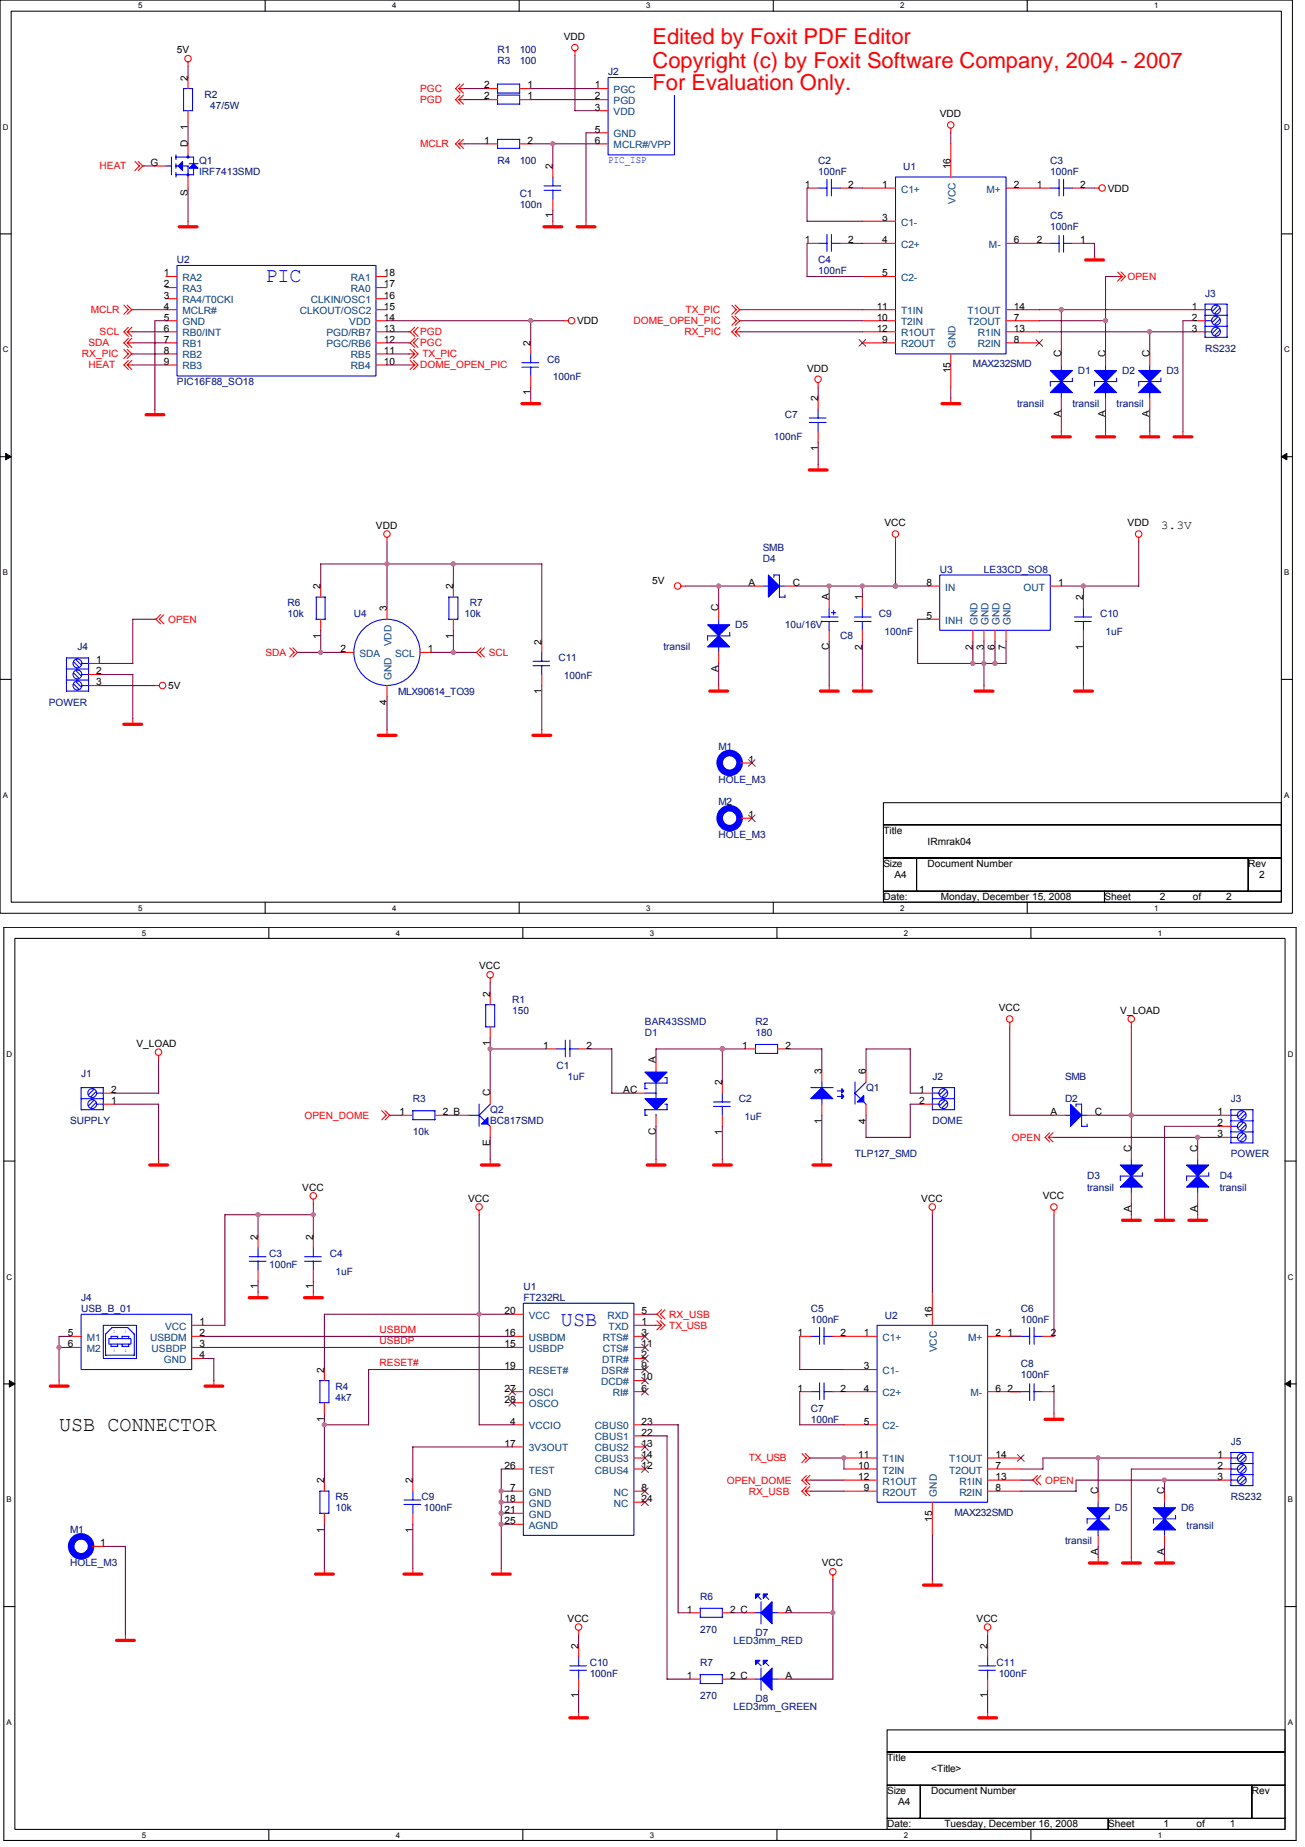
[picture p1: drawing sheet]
<svg xmlns="http://www.w3.org/2000/svg" width="210mm" height="297mm" viewBox="0 0 210 297" stroke-linecap="round" stroke-linejoin="round" font-family="sans-serif">
<defs><g id="words">
<g font-size="3.5" fill="#f00">
<text x="105" y="10.9">Copyright (c) by Foxit Software Company, 2004 - 2007</text>
<text x="105" y="7.1">Edited by Foxit PDF Editor</text>
<text x="105" y="14.5">For Evaluation Only.</text>
</g>
<g font-size="3.4" fill="#00f">
<text x="42.7" y="45.4">PIC</text>
<text x="90.2" y="213.2">USB</text>
</g>
<text font-size="3.4" x="9.5" y="230.1">USB CONNECTOR</text>
<text font-size="1.9" x="186.7" y="85.2">3.3V</text>
<g font-size="1.6">
<text x="28.5" y="8.6">5V</text>
<text x="90.7" y="6.4">VDD</text>
<text x="30.2" y="13" transform="rotate(-90 30.2 13)">2</text>
<text x="77.9" y="16">2</text>
<text x="77.9" y="14.2">2</text>
<text x="84.8" y="16">1</text>
<text x="84.8" y="14.2">1</text>
<text x="95.7" y="14.2">1</text>
<text x="95.7" y="16">2</text>
<text x="95.7" y="17.8">3</text>
<text x="30.2" y="23.7" transform="rotate(-90 30.2 23.7)">D</text>
<text x="30.2" y="20.9" transform="rotate(-90 30.2 20.9)">1</text>
<text x="77.9" y="23.1">1</text>
<text x="84.8" y="23.1">2</text>
<text x="95.7" y="21.3">5</text>
<text x="95.7" y="23.1">6</text>
<text x="151.2" y="18.9">VDD</text>
<text x="24.2" y="26.7">G</text>
<text x="88.9" y="27.2" transform="rotate(-90 88.9 27.2)">2</text>
<text x="152.9" y="27.2" transform="rotate(-90 152.9 27.2)">16</text>
<text x="30.2" y="31.6" transform="rotate(-90 30.2 31.6)">S</text>
<text x="88.9" y="35.1" transform="rotate(-90 88.9 35.1)">1</text>
<text x="129.5" y="30.2">1</text>
<text x="136.4" y="30.2">2</text>
<text x="141.9" y="30.2">1</text>
<text x="141.9" y="35.6">3</text>
<text x="163.1" y="30.2">2</text>
<text x="166.8" y="30.2">1</text>
<text x="173.7" y="30.2">2</text>
<text x="178.2" y="30.8">VDD</text>
<text x="129.5" y="39.1">1</text>
<text x="136.4" y="39.1">2</text>
<text x="141.9" y="39.1">4</text>
<text x="163.1" y="39.1">6</text>
<text x="166.8" y="39.1">2</text>
<text x="173.7" y="39.1">1</text>
<text x="26.3" y="44.4">1</text>
<text x="26.3" y="46.2">2</text>
<text x="61.7" y="46.2">17</text>
<text x="61.7" y="44.4">18</text>
<text x="141.9" y="44.4">5</text>
<text x="26.3" y="48">3</text>
<text x="26.3" y="49.8">4</text>
<text x="26.3" y="51.6">5</text>
<text x="26.3" y="53.3">6</text>
<text x="61.7" y="53.3">13</text>
<text x="61.7" y="51.6">14</text>
<text x="61.7" y="49.8">15</text>
<text x="61.7" y="48">16</text>
<text x="92.8" y="52.1">VDD</text>
<text x="141" y="49.8">11</text>
<text x="141" y="51.6">10</text>
<text x="141" y="53.3">12</text>
<text x="163.1" y="49.8">14</text>
<text x="163.1" y="51.6">7</text>
<text x="163.1" y="53.3">13</text>
<text x="191.7" y="49.8">1</text>
<text x="191.7" y="51.6">2</text>
<text x="191.7" y="53.3">3</text>
<text x="26.3" y="55.1">7</text>
<text x="26.3" y="56.9">8</text>
<text x="26.3" y="58.7">9</text>
<text x="61.7" y="58.7">10</text>
<text x="61.7" y="56.9">11</text>
<text x="61.7" y="55.1">12</text>
<text x="85.3" y="55.7" transform="rotate(-90 85.3 55.7)">2</text>
<text x="129.8" y="59.8">VDD</text>
<text x="141.9" y="55.1">9</text>
<text x="163.1" y="55.1">8</text>
<text x="170.7" y="57.4" transform="rotate(-90 170.7 57.4)">C</text>
<text x="177.8" y="57.4" transform="rotate(-90 177.8 57.4)">C</text>
<text x="184.9" y="57.4" transform="rotate(-90 184.9 57.4)">C</text>
<text x="85.3" y="63.6" transform="rotate(-90 85.3 63.6)">1</text>
<text x="131.6" y="64.6" transform="rotate(-90 131.6 64.6)">2</text>
<text x="152.9" y="60" transform="rotate(-90 152.9 60)">15</text>
<text x="170.7" y="67.1" transform="rotate(-90 170.7 67.1)">A</text>
<text x="177.8" y="67.1" transform="rotate(-90 177.8 67.1)">A</text>
<text x="184.9" y="67.1" transform="rotate(-90 184.9 67.1)">A</text>
<text x="131.6" y="72.5" transform="rotate(-90 131.6 72.5)">1</text>
<text x="60.5" y="85">VDD</text>
<text x="142.3" y="84.7">VCC</text>
<text x="181.4" y="84.7">VDD</text>
<text x="51.6" y="94.8" transform="rotate(-90 51.6 94.8)">2</text>
<text x="72.9" y="94.8" transform="rotate(-90 72.9 94.8)">2</text>
<text x="104.9" y="93.9">5V</text>
<text x="120.4" y="94.2">A</text>
<text x="127.5" y="94.2">C</text>
<text x="149" y="94.2">8</text>
<text x="170.2" y="94.2">1</text>
<text x="62.2" y="98.3" transform="rotate(-90 62.2 98.3)">3</text>
<text x="115.6" y="98.3" transform="rotate(-90 115.6 98.3)">C</text>
<text x="133.3" y="96.6" transform="rotate(-90 133.3 96.6)">A</text>
<text x="138.7" y="96.6" transform="rotate(-90 138.7 96.6)">1</text>
<text x="149" y="99.6">5</text>
<text x="174.2" y="96.6" transform="rotate(-90 174.2 96.6)">2</text>
<text x="15.5" y="106.7">1</text>
<text x="51.6" y="102.7" transform="rotate(-90 51.6 102.7)">1</text>
<text x="54.8" y="104.9">2</text>
<text x="68.8" y="104.9">1</text>
<text x="72.9" y="102.7" transform="rotate(-90 72.9 102.7)">1</text>
<text x="87.1" y="103.7" transform="rotate(-90 87.1 103.7)">2</text>
<text x="133.3" y="104.5" transform="rotate(-90 133.3 104.5)">C</text>
<text x="138.7" y="104.5" transform="rotate(-90 138.7 104.5)">2</text>
<text x="156.5" y="104.5" transform="rotate(-90 156.5 104.5)">2</text>
<text x="158.2" y="104.5" transform="rotate(-90 158.2 104.5)">3</text>
<text x="160" y="104.5" transform="rotate(-90 160 104.5)">6</text>
<text x="161.8" y="104.5" transform="rotate(-90 161.8 104.5)">7</text>
<text x="174.2" y="104.5" transform="rotate(-90 174.2 104.5)">1</text>
<text x="15.5" y="108.5">2</text>
<text x="15.5" y="110.2">3</text>
<text x="27.1" y="110.8">5V</text>
<text x="62.2" y="113.4" transform="rotate(-90 62.2 113.4)">4</text>
<text x="87.1" y="111.6" transform="rotate(-90 87.1 111.6)">1</text>
<text x="115.6" y="108" transform="rotate(-90 115.6 108)">A</text>
<text x="120.4" y="122.7">1</text>
<text x="120.4" y="131.6">1</text>
<text x="142.1" y="134.1">Title</text>
<text x="149.2" y="135.9">IRmrak04</text>
<text x="142.1" y="139.4">Size</text>
<text x="143.9" y="141.2">A4</text>
<text x="149.2" y="139.4">Document Number</text>
<text x="200.8" y="139.4">Rev</text>
<text x="202.5" y="141.2">2</text>
<text x="142.1" y="144.8">Date:</text>
<text x="151.3" y="144.8">Monday, December 15, 2008</text>
<text x="177.7" y="144.8">Sheet</text>
<text x="186.5" y="144.8">2</text>
<text x="191.9" y="144.8">of</text>
<text x="197.2" y="144.8">2</text>
<text x="77.1" y="155.9">VCC</text>
<text x="78.8" y="160.3" transform="rotate(-90 78.8 160.3)">2</text>
<text x="160.6" y="162.7">VCC</text>
<text x="180.2" y="163">V_LOAD</text>
<text x="22" y="168.4">V_LOAD</text>
<text x="78.8" y="168.2" transform="rotate(-90 78.8 168.2)">1</text>
<text x="87.4" y="168.7">1</text>
<text x="94.3" y="168.7">2</text>
<text x="105.5" y="171" transform="rotate(-90 105.5 171)">A</text>
<text x="119.4" y="168.7">1</text>
<text x="126.3" y="168.7">2</text>
<text x="132.2" y="172.8" transform="rotate(-90 132.2 172.8)">3</text>
<text x="139.3" y="172.8" transform="rotate(-90 139.3 172.8)">6</text>
<text x="17.9" y="177.6">1</text>
<text x="17.9" y="175.8">2</text>
<text x="64.3" y="179.3">1</text>
<text x="71.2" y="179.3">2 B</text>
<text x="78.8" y="176.3" transform="rotate(-90 78.8 176.3)">C</text>
<text x="100.2" y="175.8">AC</text>
<text x="116.2" y="174.6" transform="rotate(-90 116.2 174.6)">2</text>
<text x="147.8" y="175.8">1</text>
<text x="147.8" y="177.6">2</text>
<text x="169" y="179.3">A</text>
<text x="176.1" y="179.3">C</text>
<text x="195.8" y="179.3">1</text>
<text x="78.8" y="184.2" transform="rotate(-90 78.8 184.2)">E</text>
<text x="105.5" y="182.5" transform="rotate(-90 105.5 182.5)">C</text>
<text x="116.2" y="182.5" transform="rotate(-90 116.2 182.5)">1</text>
<text x="132.2" y="180.7" transform="rotate(-90 132.2 180.7)">1</text>
<text x="139.3" y="180.7" transform="rotate(-90 139.3 180.7)">4</text>
<text x="181.9" y="185.2" transform="rotate(-90 181.9 185.2)">C</text>
<text x="192.6" y="185.2" transform="rotate(-90 192.6 185.2)">C</text>
<text x="195.8" y="181.1">2</text>
<text x="195.8" y="182.9">3</text>
<text x="48.6" y="191.5">VCC</text>
<text x="75.3" y="193.2">VCC</text>
<text x="148.2" y="193.2">VCC</text>
<text x="167.7" y="192.9">VCC</text>
<text x="181.9" y="194.9" transform="rotate(-90 181.9 194.9)">A</text>
<text x="192.6" y="194.9" transform="rotate(-90 192.6 194.9)">A</text>
<text x="41.5" y="199.4" transform="rotate(-90 41.5 199.4)">2</text>
<text x="50.4" y="199.4" transform="rotate(-90 50.4 199.4)">2</text>
<text x="41.5" y="207.4" transform="rotate(-90 41.5 207.4)">1</text>
<text x="50.4" y="207.4" transform="rotate(-90 50.4 207.4)">1</text>
<text x="10.9" y="214.9">5</text>
<text x="32.1" y="213.1">1</text>
<text x="32.1" y="214.9">2</text>
<text x="81.2" y="211.3">20</text>
<text x="81.2" y="214.9">16</text>
<text x="103.2" y="211.3">5</text>
<text x="103.2" y="213.1">1</text>
<text x="103.2" y="214.9">3</text>
<text x="128.3" y="214.9">1</text>
<text x="135.2" y="214.9">2</text>
<text x="138.9" y="214.9">1</text>
<text x="149.9" y="211.9" transform="rotate(-90 149.9 211.9)">16</text>
<text x="160.1" y="214.9">2</text>
<text x="162.1" y="214.9">1</text>
<text x="169" y="214.9">2</text>
<text x="10.9" y="216.7">6</text>
<text x="32.1" y="216.7">3</text>
<text x="32.1" y="218.5">4</text>
<text x="52.2" y="220.8" transform="rotate(-90 52.2 220.8)">2</text>
<text x="81.2" y="216.7">15</text>
<text x="81.2" y="220.2">19</text>
<text x="103.2" y="218.5">2</text>
<text x="103.2" y="216.7">11</text>
<text x="103.2" y="220.2">9</text>
<text x="138.9" y="220.2">3</text>
<text x="81.2" y="223.8">27</text>
<text x="81.2" y="225.6">28</text>
<text x="103.2" y="223.8">6</text>
<text x="103.2" y="222">10</text>
<text x="128.3" y="223.8">1</text>
<text x="135.2" y="223.8">2</text>
<text x="138.9" y="223.8">4</text>
<text x="160.1" y="223.8">6</text>
<text x="162.1" y="223.8">2</text>
<text x="169" y="223.8">1</text>
<text x="52.2" y="228.7" transform="rotate(-90 52.2 228.7)">1</text>
<text x="81.2" y="232.7">17</text>
<text x="82" y="229.1">4</text>
<text x="103.2" y="232.7">13</text>
<text x="103.2" y="230.9">22</text>
<text x="103.2" y="229.1">23</text>
<text x="138.9" y="229.1">5</text>
<text x="52.2" y="238.6" transform="rotate(-90 52.2 238.6)">2</text>
<text x="66.4" y="238.6" transform="rotate(-90 66.4 238.6)">2</text>
<text x="81.2" y="236.2">26</text>
<text x="82" y="239.8">7</text>
<text x="103.2" y="234.5">14</text>
<text x="103.2" y="239.8">8</text>
<text x="103.2" y="236.2">12</text>
<text x="138" y="234.5">11</text>
<text x="138" y="236.2">10</text>
<text x="138" y="238">12</text>
<text x="138.9" y="239.8">9</text>
<text x="160.1" y="234.5">14</text>
<text x="160.1" y="236.2">7</text>
<text x="160.1" y="238">13</text>
<text x="160.1" y="239.8">8</text>
<text x="195.8" y="234.5">1</text>
<text x="195.8" y="236.2">2</text>
<text x="195.8" y="238">3</text>
<text x="81.2" y="245.1">25</text>
<text x="81.2" y="241.6">18</text>
<text x="81.2" y="243.3">21</text>
<text x="103.2" y="241.6">24</text>
<text x="149.9" y="244.7" transform="rotate(-90 149.9 244.7)">15</text>
<text x="176.6" y="240.3" transform="rotate(-90 176.6 240.3)">C</text>
<text x="187.3" y="240.3" transform="rotate(-90 187.3 240.3)">C</text>
<text x="16.1" y="248.7">1</text>
<text x="52.2" y="246.5" transform="rotate(-90 52.2 246.5)">1</text>
<text x="66.4" y="246.5" transform="rotate(-90 66.4 246.5)">1</text>
<text x="132.2" y="251.9">VCC</text>
<text x="176.6" y="250" transform="rotate(-90 176.6 250)">A</text>
<text x="187.3" y="250" transform="rotate(-90 187.3 250)">A</text>
<text x="91.3" y="260.8">VCC</text>
<text x="110.5" y="259.3">1</text>
<text x="117.4" y="259.3">2 C</text>
<text x="126.3" y="259.3">A</text>
<text x="157.1" y="260.8">VCC</text>
<text x="93" y="265.2" transform="rotate(-90 93 265.2)">2</text>
<text x="158.8" y="265.2" transform="rotate(-90 158.8 265.2)">2</text>
<text x="93" y="273.1" transform="rotate(-90 93 273.1)">1</text>
<text x="110.5" y="270">1</text>
<text x="117.4" y="270">2 C</text>
<text x="126.3" y="270">A</text>
<text x="158.8" y="273.1" transform="rotate(-90 158.8 273.1)">1</text>
<text x="142.7" y="283.2">Title</text>
<text x="149.8" y="285">&lt;Title&gt;</text>
<text x="142.7" y="288.5">Size</text>
<text x="142.7" y="293.9">Date:</text>
<text x="144.5" y="290.3">A4</text>
<text x="149.8" y="288.5">Document Number</text>
<text x="151.9" y="293.9">Tuesday, December 16, 2008</text>
<text x="178.2" y="293.9">Sheet</text>
<text x="187.1" y="293.9">1</text>
<text x="192.5" y="293.9">of</text>
<text x="197.8" y="293.9">1</text>
<text x="201.4" y="288.5">Rev</text>
</g>
<g font-size="1.6" fill="#000080">
<text x="80" y="10.4">R3</text>
<text x="80" y="8.6">R1</text>
<text x="83.6" y="10.4">100</text>
<text x="83.6" y="8.6">100</text>
<text x="32.9" y="15.7">R2</text>
<text x="33.8" y="17.5">47/5W</text>
<text x="97.8" y="12.1">J2</text>
<text x="32" y="26.4">Q1</text>
<text x="32" y="28.1">IRF7413SMD</text>
<text x="80" y="26.4">R4</text>
<text x="83.6" y="26.4">100</text>
<text x="131.6" y="26.4">C2</text>
<text x="131.6" y="28.1">100nF</text>
<text x="145.3" y="27.4">U1</text>
<text x="168.9" y="26.4">C3</text>
<text x="168.9" y="28.1">100nF</text>
<text x="83.6" y="31.7">C1</text>
<text x="83.6" y="33.5">100n</text>
<text x="168.9" y="35.2">C5</text>
<text x="168.9" y="37">100nF</text>
<text x="28.5" y="42.4">U2</text>
<text x="131.6" y="42.4">C4</text>
<text x="131.6" y="44.1">100nF</text>
<text x="193.8" y="47.7">J3</text>
<text x="88" y="58.4">C6</text>
<text x="156.5" y="59.1">MAX232SMD</text>
<text x="193.8" y="56.6">RS232</text>
<text x="28.5" y="61.9">PIC16F88_SO18</text>
<text x="88.9" y="61.2">100nF</text>
<text x="163.6" y="65.5">transil</text>
<text x="172.5" y="65.5">transil</text>
<text x="173.4" y="60.1">D1</text>
<text x="179.6" y="65.5">transil</text>
<text x="180.5" y="60.1">D2</text>
<text x="187.6" y="60.1">D3</text>
<text x="124.5" y="70.8">100nF</text>
<text x="126.3" y="67.2">C7</text>
<text x="122.7" y="88.6">SMB</text>
<text x="122.7" y="90.4">D4</text>
<text x="151.2" y="92.1">U3</text>
<text x="158.3" y="92.1">LE33CD_SO8</text>
<text x="46.2" y="97.5">R6</text>
<text x="46.2" y="99.3">10k</text>
<text x="56.9" y="99.3">U4</text>
<text x="74.7" y="99.3">10k</text>
<text x="75.6" y="97.5">R7</text>
<text x="118.3" y="101">D5</text>
<text x="126.3" y="101">10u/16V</text>
<text x="141.4" y="99.3">C9</text>
<text x="176.9" y="99.3">C10</text>
<text x="12.5" y="104.6">J4</text>
<text x="89.8" y="106.4">C11</text>
<text x="106.7" y="104.6">transil</text>
<text x="135.1" y="102.8">C8</text>
<text x="142.3" y="102.1">100nF</text>
<text x="177.8" y="102.1">1uF</text>
<text x="7.9" y="113.5">POWER</text>
<text x="64" y="111.7">MLX90614_TO39</text>
<text x="90.7" y="109.2">100nF</text>
<text x="115.6" y="120.6">M1</text>
<text x="115.6" y="125.9">HOLE_M3</text>
<text x="115.6" y="129.5">M2</text>
<text x="115.6" y="134.8">HOLE_M3</text>
<text x="82.4" y="161.2">R1</text>
<text x="82.4" y="163">150</text>
<text x="103.7" y="166.6">D1</text>
<text x="103.7" y="164.8">BAR43SSMD</text>
<text x="121.5" y="164.8">R2</text>
<text x="121.5" y="166.6">180</text>
<text x="13.1" y="173.2">J1</text>
<text x="89.5" y="171.9">C1</text>
<text x="91.3" y="173.7">1uF</text>
<text x="150" y="173.7">J2</text>
<text x="171.3" y="173.7">SMB</text>
<text x="66.4" y="177.2">R3</text>
<text x="78.8" y="179">Q2</text>
<text x="118.9" y="177.2">C2</text>
<text x="139.3" y="175.5">Q1</text>
<text x="171.3" y="177.2">D2</text>
<text x="198" y="177.2">J3</text>
<text x="11.3" y="180.8">SUPPLY</text>
<text x="66.4" y="182.6">10k</text>
<text x="78.8" y="180.8">BC817SMD</text>
<text x="119.7" y="180.1">1uF</text>
<text x="150" y="180.8">DOME</text>
<text x="137.5" y="186.1">TLP127_SMD</text>
<text x="174.9" y="189.7">D3</text>
<text x="174.9" y="191.5">transil</text>
<text x="196.2" y="189.7">D4</text>
<text x="196.2" y="191.5">transil</text>
<text x="198" y="186.1">POWER</text>
<text x="43.3" y="202.1">C3</text>
<text x="43.3" y="203.9">100nF</text>
<text x="53.1" y="202.1">C4</text>
<text x="13.1" y="209.2">J4</text>
<text x="54" y="205">1uF</text>
<text x="84.2" y="207.5">U1</text>
<text x="84.2" y="209.2">FT232RL</text>
<text x="13.1" y="211">USB_B_01</text>
<text x="130.4" y="211">C5</text>
<text x="130.4" y="212.8">100nF</text>
<text x="142.3" y="212.1">U2</text>
<text x="164.2" y="211">C6</text>
<text x="164.2" y="212.8">100nF</text>
<text x="164.2" y="219.9">C8</text>
<text x="164.2" y="221.7">100nF</text>
<text x="54" y="223.5">R4</text>
<text x="54" y="225.2">4k7</text>
<text x="130.4" y="227">C7</text>
<text x="130.4" y="228.8">100nF</text>
<text x="198" y="232.4">J5</text>
<text x="54" y="241.3">R5</text>
<text x="54" y="243">10k</text>
<text x="67.8" y="241.3">C9</text>
<text x="68.2" y="243">100nF</text>
<text x="153.5" y="243.7">MAX232SMD</text>
<text x="179.3" y="243">D5</text>
<text x="190" y="243">D6</text>
<text x="190.9" y="245.9">transil</text>
<text x="198" y="241.3">RS232</text>
<text x="11.3" y="246.6">M1</text>
<text x="11.3" y="251.9">HOLE_M3</text>
<text x="171.3" y="248.4">transil</text>
<text x="112.6" y="257.3">R6</text>
<text x="112.6" y="262.6">270</text>
<text x="121.5" y="263.1">D7</text>
<text x="94.8" y="267.9">C10</text>
<text x="94.8" y="269.7">100nF</text>
<text x="112.6" y="267.9">R7</text>
<text x="118" y="264.4">LED3mm_RED</text>
<text x="160.3" y="267.9">C11</text>
<text x="160.6" y="269.7">100nF</text>
<text x="112.6" y="273.3">270</text>
<text x="118" y="275">LED3mm_GREEN</text>
<text x="121.5" y="273.8">D8</text>
</g>
<g font-size="1.6" fill="#f00">
<text x="67.6" y="14.8">PGC</text>
<text x="67.6" y="16.6">PGD</text>
<text x="67.6" y="23.7">MCLR</text>
<text x="16" y="27.2">HEAT</text>
<text x="181.4" y="45">OPEN</text>
<text x="14.6" y="50.4">MCLR</text>
<text x="16" y="53.9">SCL</text>
<text x="67.6" y="53.9">PGD</text>
<text x="101.9" y="52.1">DOME_OPEN_PIC</text>
<text x="110.1" y="53.9">RX_PIC</text>
<text x="110.3" y="50.4">TX_PIC</text>
<text x="13.2" y="57.5">RX_PIC</text>
<text x="14.2" y="59.2">HEAT</text>
<text x="14.2" y="55.7">SDA</text>
<text x="67.6" y="55.7">PGC</text>
<text x="67.6" y="59.2">DOME_OPEN_PIC</text>
<text x="67.9" y="57.5">TX_PIC</text>
<text x="27.1" y="100.1">OPEN</text>
<text x="42.7" y="105.5">SDA</text>
<text x="78.6" y="105.5">SCL</text>
<text x="49" y="179.9">OPEN_DOME</text>
<text x="162.8" y="183.5">OPEN</text>
<text x="61.1" y="214.4">USBDM</text>
<text x="107.7" y="211.9">RX_USB</text>
<text x="107.7" y="213.7">TX_USB</text>
<text x="61.1" y="219.7">RESET#</text>
<text x="61.1" y="216.2">USBDP</text>
<text x="116.9" y="238.6">OPEN_DOME</text>
<text x="120.5" y="235">TX_USB</text>
<text x="168.1" y="238.6">OPEN</text>
<text x="120.5" y="240.4">RX_USB</text>
</g>
<g font-size="1.6" fill="#004080">
<text x="98.7" y="15">PGC</text>
<text x="98.7" y="16.7">PGD</text>
<text x="98.7" y="18.5">VDD</text>
<text x="98.7" y="22.1">GND</text>
<text x="98.7" y="23.9">MCLR#/VPP</text>
<text x="144.9" y="31">C1+</text>
<text x="153.7" y="32.8" transform="rotate(-90 153.7 32.8)">VCC</text>
<text x="158.7" y="31">M+</text>
<text x="144.9" y="36.3">C1-</text>
<text x="144.9" y="39.9">C2+</text>
<text x="159.1" y="39.9">M-</text>
<text x="29.4" y="45.2">RA2</text>
<text x="29.4" y="47">RA3</text>
<text x="56.5" y="47">RA0</text>
<text x="56.5" y="45.2">RA1</text>
<text x="144.9" y="45.2">C2-</text>
<text x="29.4" y="48.7">RA4/T0CKI</text>
<text x="29.4" y="50.5">MCLR#</text>
<text x="29.4" y="52.3">GND</text>
<text x="48.2" y="50.5">CLKOUT/OSC2</text>
<text x="50" y="48.7">CLKIN/OSC1</text>
<text x="56.2" y="52.3">VDD</text>
<text x="144.9" y="50.5">T1IN</text>
<text x="144.9" y="52.3">T2IN</text>
<text x="155.6" y="50.5">T1OUT</text>
<text x="155.6" y="52.3">T2OUT</text>
<text x="29.4" y="54.1">RB0/INT</text>
<text x="29.4" y="55.9">RB1</text>
<text x="29.4" y="57.6">RB2</text>
<text x="29.4" y="59.4">RB3</text>
<text x="52.5" y="55.9">PGC/RB6</text>
<text x="52.5" y="54.1">PGD/RB7</text>
<text x="56.5" y="59.4">RB4</text>
<text x="56.5" y="57.6">RB5</text>
<text x="144.9" y="54.1">R1OUT</text>
<text x="144.9" y="55.9">R2OUT</text>
<text x="153.7" y="56" transform="rotate(-90 153.7 56)">GND</text>
<text x="157.3" y="54.1">R1IN</text>
<text x="157.3" y="55.9">R2IN</text>
<text x="152" y="95">IN</text>
<text x="164.6" y="95">OUT</text>
<text x="152" y="100.3">INH</text>
<text x="157.2" y="100.5" transform="rotate(-90 157.2 100.5)">GND</text>
<text x="159" y="100.5" transform="rotate(-90 159 100.5)">GND</text>
<text x="160.8" y="100.5" transform="rotate(-90 160.8 100.5)">GND</text>
<text x="162.6" y="100.5" transform="rotate(-90 162.6 100.5)">GND</text>
<text x="57.8" y="105.6">SDA</text>
<text x="63" y="103.9" transform="rotate(-90 63 103.9)">VDD</text>
<text x="63.6" y="105.6">SCL</text>
<text x="63" y="109.4" transform="rotate(-90 63 109.4)">GND</text>
<text x="13.9" y="215.6">M1</text>
<text x="24.1" y="215.6">USBDM</text>
<text x="26.5" y="213.9">VCC</text>
<text x="85.1" y="212.1">VCC</text>
<text x="85.1" y="215.6">USBDM</text>
<text x="96.9" y="215.6">RTS#</text>
<text x="97.7" y="212.1">RXD</text>
<text x="97.9" y="213.9">TXD</text>
<text x="142" y="215.6">C1+</text>
<text x="155.7" y="215.6">M+</text>
<text x="13.9" y="217.4">M2</text>
<text x="24.4" y="217.4">USBDP</text>
<text x="26.4" y="219.2">GND</text>
<text x="85.1" y="217.4">USBDP</text>
<text x="85.1" y="221">RESET#</text>
<text x="96.8" y="221">DSR#</text>
<text x="96.9" y="219.2">DTR#</text>
<text x="96.9" y="217.4">CTS#</text>
<text x="142" y="221">C1-</text>
<text x="150.7" y="217.5" transform="rotate(-90 150.7 217.5)">VCC</text>
<text x="85.1" y="224.5">OSCI</text>
<text x="85.1" y="226.3">OSCO</text>
<text x="96.7" y="222.8">DCD#</text>
<text x="98.6" y="224.5">RI#</text>
<text x="142" y="224.5">C2+</text>
<text x="156.1" y="224.5">M-</text>
<text x="85.1" y="229.9">VCCIO</text>
<text x="85.1" y="233.4">3V3OUT</text>
<text x="95.7" y="233.4">CBUS2</text>
<text x="95.7" y="231.6">CBUS1</text>
<text x="95.7" y="229.9">CBUS0</text>
<text x="142" y="229.9">C2-</text>
<text x="85.1" y="237">TEST</text>
<text x="95.7" y="235.2">CBUS3</text>
<text x="95.7" y="237">CBUS4</text>
<text x="142" y="235.2">T1IN</text>
<text x="142" y="237">T2IN</text>
<text x="142" y="238.8">R1OUT</text>
<text x="152.7" y="235.2">T1OUT</text>
<text x="152.7" y="237">T2OUT</text>
<text x="154.3" y="238.8">R1IN</text>
<text x="85.1" y="245.9">AGND</text>
<text x="85.1" y="240.5">GND</text>
<text x="85.1" y="242.3">GND</text>
<text x="85.1" y="244.1">GND</text>
<text x="98.7" y="240.5">NC</text>
<text x="98.7" y="242.3">NC</text>
<text x="142" y="240.5">R2OUT</text>
<text x="150.7" y="240.7" transform="rotate(-90 150.7 240.7)">GND</text>
<text x="154.3" y="240.5">R2IN</text>
</g>
<text font-size="1.6" fill="#00f" x="97.8" y="26.2">PIC_ISP</text>
<g font-size="1.3">
<text x="22.2" y="1.4">5</text>
<text x="63.1" y="1.4">4</text>
<text x="103.9" y="1.4">3</text>
<text x="144.8" y="1.4">2</text>
<text x="185.7" y="1.4">1</text>
<text x=".5" y="20.8">D</text>
<text x="206.5" y="20.8">D</text>
<text x=".5" y="56.7">C</text>
<text x="206.5" y="56.7">C</text>
<text x=".5" y="92.5">B</text>
<text x="206.5" y="92.5">B</text>
<text x=".5" y="128.3">A</text>
<text x="206.5" y="128.3">A</text>
<text x="22.2" y="146.4">5</text>
<text x="63.1" y="146.4">4</text>
<text x="103.9" y="146.4">3</text>
<text x="144.8" y="146.4">2</text>
<text x="185.7" y="146.4">1</text>
<text x="22.8" y="150.5">5</text>
<text x="63.7" y="150.5">4</text>
<text x="104.5" y="150.5">3</text>
<text x="145.4" y="150.5">2</text>
<text x="186.2" y="150.5">1</text>
<text x="1.1" y="170">D</text>
<text x="207.1" y="170">D</text>
<text x="1.1" y="205.8">C</text>
<text x="207.1" y="205.8">C</text>
<text x="1.1" y="241.6">B</text>
<text x="207.1" y="241.6">B</text>
<text x="1.1" y="277.4">A</text>
<text x="207.1" y="277.4">A</text>
<text x="22.8" y="295.5">5</text>
<text x="63.7" y="295.5">4</text>
<text x="104.5" y="295.5">3</text>
<text x="145.4" y="295.5">2</text>
<text x="186.2" y="295.5">1</text>
</g>
<g font-size=".7" fill="#00f">
<text x="18.2" y="214.5">2</text>
<text x="20" y="214.5">1</text>
<text x="18.2" y="217.5">3</text>
<text x="20" y="217.5">4</text>
</g>
</g></defs>
<path d="M0 0h207.9v146.9h-207.9zM1.8 1.8h204.3v143.3h-204.3z" fill="none" stroke="#000" stroke-width=".16"/>
<g fill="#fff">
<path d="M22.2 .2h.7v1.4h-.7z"/>
<path d="M22.2 145.3h.7v1.4h-.7z"/>
</g>
<path d="M42.7 0v1.8M42.7 145.1v1.8" fill="none" stroke="#000" stroke-width=".17"/>
<g fill="#fff">
<path d="M63.1 .2h.7v1.4h-.7z"/>
<path d="M63.1 145.3h.7v1.4h-.7z"/>
</g>
<path d="M83.5 0v1.8M83.5 145.1v1.8" fill="none" stroke="#000" stroke-width=".17"/>
<g fill="#fff">
<path d="M103.9 .2h.7v1.4h-.7z"/>
<path d="M103.9 145.3h.7v1.4h-.7z"/>
</g>
<path d="M124.4 0v1.8M124.4 145.1v1.8" fill="none" stroke="#000" stroke-width=".17"/>
<g fill="#fff">
<path d="M144.8 .2h.7v1.4h-.7z"/>
<path d="M144.8 145.3h.7v1.4h-.7z"/>
</g>
<path d="M165.2 0v1.8M165.2 145.1v1.8" fill="none" stroke="#000" stroke-width=".17"/>
<g fill="#fff">
<path d="M185.7 .2h.7v1.4h-.7z"/>
<path d="M185.7 145.3h.7v1.4h-.7z"/>
<path d="M.5 19.7h.9v1.4h-.9z"/>
<path d="M206.5 19.7h1v1.4h-1z"/>
<path d="M.5 55.5h.9v1.4h-.9z"/>
<path d="M206.5 55.5h1v1.4h-1z"/>
</g>
<path d="M0 37.6h1.8M206.1 37.6h1.8" fill="none" stroke="#000" stroke-width=".17"/>
<g fill="#fff">
<path d="M.5 91.4h.8v1.4h-.8z"/>
<path d="M206.5 91.4h.9v1.4h-.9z"/>
</g>
<path d="M0 73.4h1.8M206.1 73.4h1.8" fill="none" stroke="#000" stroke-width=".17"/>
<path d="M.9 72.9l.9 .5-.9 .6zM206.1 73.4l.9-.5v1.1z" fill="#000" stroke="#000" stroke-width=".16"/>
<g fill="#fff">
<path d="M.4 127.2h.9v1.4h-.9z"/>
<path d="M206.5 127.2h.9v1.4h-.9z"/>
</g>
<path d="M0 109.3h1.8M206.1 109.3h1.8M142.1 129.1h64v3.6h-64zM142.1 132.7h64v5.3h-64zM142.1 138h5.3v5.3h-5.3zM147.4 138h53.4v5.3h-53.4zM200.8 138h5.3v5.3h-5.3zM.6 149.1h207.9v146.9h-207.9zM2.4 150.9h204.3v143.3h-204.3zM142.1 143.3h35.6v1.8h-35.6zM177.7 143.3h28.4v1.8h-28.4z" fill="none" stroke="#000" stroke-width=".17"/>
<g fill="none" stroke="#f00" stroke-width=".17">
<path d="M30.2 9.9v.8M30.2 12.5v1.7M30.2 17.8v1.8M73.3 14.2l.7 .8M73.3 16l.7 .8M73.8 14.2l.7 .8M73.8 14.2h.9M73.8 16l.7 .8M73.8 16h.9M74 13.5l-.7 .8M74 15.3l-.7 .7M74.5 13.5l-.7 .7"/>
<path d="M74.5 15.3l-.7 .7M78.3 14.2h1.7M78.3 16h1.7M83.6 14.2h1.8M83.6 16h1.8M92.5 8.2v.7M96 14.2h1.8M96 16h1.8M96 17.8h1.8M21.7 26l.7 .7M22.2 26l.8 .7M22.4 26.7l-.7 .7"/>
<path d="M23 26.7l-.8 .7M23 26.7h.2M24.9 26.7h1.8M30.2 23.1v1.8M30.2 28.5v1.7M30.2 35.6v.9M73.3 23.1l.7 .8M73.8 23.1l.7 .8M73.8 23.1h.9M74 22.4l-.7 .8M74.5 22.4l-.7 .7M78.3 23.1h1.7"/>
<path d="M83.6 23.1h1.8M88.9 26.7v1.8M88.9 32v1.8M88.9 35.6v.9M94.3 35.6v.9M96 23.1h1.8M96 21.4h1.8M129.8 30.2h1.8M129.8 39.1h1.8M135.1 30.2h1.8M135.1 39.1h1.8M138.7 30.2h5.3"/>
<path d="M138.7 35.6h5.3M138.7 39.1h5.3M152.9 20.6v.8M152.9 23.1v5.4M161.8 30.2h7.1M161.8 39.1h7.1M172.5 30.2h1.8M172.5 39.1h1.8M176 30.2h.8M19.9 49.1l.7 .7-.7 .7M19.9 56.2l.8 .7M19.9 58.7l.8 .7"/>
<path d="M19.9 55.1l.8 .8M19.9 53.4l.8 .7M20.4 49.1l.8 .7M20.4 56.2l.8 .7M20.5 55.1h.9M20.5 53.4h.9M20.5 58.7l.7 .7M20.5 58.7h.9M20.5 55.1l.7 .8M20.5 53.4l.7 .7M20.6 56.9l-.7 .8M20.6 58l-.7 .7"/>
<path d="M20.6 54.4l-.7 .8M20.6 52.6l-.7 .8M21.2 49.8h.2M21.2 49.8l-.8 .7M21.2 56.9l-.8 .8M21.2 56.9h.2M21.2 58l-.7 .7M21.2 54.4l-.7 .7M21.2 52.6l-.7 .8M26.7 55.1h1.8M26.7 49.8h1.8M26.7 53.4h1.8"/>
<path d="M26.7 56.9h1.8M26.7 58.7h1.8M26.7 44.5h1.8M26.7 51.6h1.8M26.7 46.2h1.8M26.7 48h1.8M60.5 55.1h1.8M60.5 49.8h1.8M60.5 53.4h1.8M60.5 56.9h1.8M60.5 58.7h1.8M60.5 44.5h1.8"/>
<path d="M60.5 51.6h1.8M60.5 46.2h1.8M60.5 48h1.8M65.8 55.1h.2M65.8 53.4h.2M65.8 56.9h.9M65.8 58.7h.9M66 56.2l.7 .7M66 55.1l.7 .8M66 53.4l.7 .7M66 58l.7 .7M66.5 56.2l.7 .7-.7 .7"/>
<path d="M66.5 58l.7 .7-.7 .7M66.7 56.9l-.7 .8M66.7 58.7l-.7 .7M66.7 54.4l-.7 .7M66.7 52.6l-.7 .8M67.2 54.4l-.7 .7 .7 .8M67.2 52.6l-.7 .8 .7 .7M85.4 55.1v1.8M90.7 51.6h.7M117.7 49.1l.7 .7M117.7 53.4l.7 .7M117.7 50.9l.7 .7"/>
<path d="M118.2 49.1l.8 .7M118.2 50.8l.8 .8M118.3 53.4l.7 .7M118.3 53.4h.9M118.4 49.8l-.7 .7M118.4 52.6l-.7 .8M118.4 51.6l-.7 .7M119 49.8h.2M119 49.8l-.8 .7M119 51.6l-.8 .7M119 51.6h.2M119 52.6l-.7 .8"/>
<path d="M138.7 55.1h5.3M138.7 49.8h5.3M138.7 53.4h5.3M138.7 44.5h5.3M138.7 51.6h5.3M152.9 56.9v5.4M161.8 55.1h5.4M161.8 49.8h5.4M161.8 53.4h5.4M161.8 51.6h5.4M170.7 56.9v1.8M176 40.9v.9"/>
<path d="M177.8 56.9v1.8M179.8 43.8l.7 .7h-.9M180.3 43.7l.7 .8-.7 .7M180.5 44.5l-.8 .7M184.9 56.9v1.8M192 49.8h1.8M192 53.4h1.8M192 51.6h1.8M24.9 65.8v.9M85.4 60.5v1.8M85.4 64v.9M131.6 61.5v.8"/>
<path d="M131.6 64v1.8M131.6 69.4v1.7M131.6 74.7v.9M152.9 64v.9M170.7 64v1.8M170.7 69.4v.9M177.8 64v1.8M177.8 69.4v.9M184.9 64v1.8M184.9 69.4v.9M190.3 69.4v.9M24.9 99.6h.2"/>
<path d="M25.1 99.6l.7 .7M25.8 98.8l-.7 .8M26.3 98.9l-.7 .7 .8 .7M51.6 94.3v1.7M51.6 99.6v1.8M62.3 86.4v.7M62.3 97.8v1.8M72.9 94.3v1.7M72.9 99.6v1.8M109.5 94.3h.8M115.6 97.8v1.8M120.9 94.3h1.8"/>
<path d="M126.3 94.3h1.7M133.4 96v1.8M138.7 96v1.8M144 86.4v.7M149.4 99.6h1.8M149.4 94.3h1.8M168.9 94.3h1.8M174.3 96v1.8M183.2 86.4v.7M14.2 110.3h1.8M14.2 106.7h1.8M14.2 108.5h1.8"/>
<path d="M21.4 115.6v.9M24.9 110.3h.8M46.6 104.2l.7 .7M47.1 104.2l.8 .7M47.3 104.9l-.7 .8M47.9 104.9l-.8 .8M47.9 104.9h.1M55.1 104.9h1.8M62.3 110.3v1.7M62.3 117.4v.9M67.6 104.9h1.8M76.5 104.9h.1"/>
<path d="M76.6 104.9l.8 .8M77.2 104.9l.7 .7M77.4 104.2l-.8 .7M77.9 104.2l-.7 .7M87.1 103.1v1.8M87.1 108.5v1.8M87.1 117.4v.9M115.6 104.9v1.8M115.6 110.3v.9M133.4 101.4v1.7M133.4 110.3v.9M138.7 101.4v1.7"/>
<path d="M138.7 110.3v.9M156.5 101.4v1.7M158.3 101.4v1.7M158.3 110.3v.9M160 101.4v1.7M161.8 101.4v1.7M174.3 101.4v1.7M174.3 110.3v.9M119.1 131.6h1.8M119.1 122.7h1.8"/>
<circle cx="30.2" cy="9.4" r=".52"/>
<circle cx="92.5" cy="7.7" r=".52"/>
<circle cx="152.9" cy="20.1" r=".52"/>
<circle cx="177.3" cy="30.2" r=".52"/>
<circle cx="91.9" cy="51.6" r=".52"/>
<circle cx="131.6" cy="61" r=".52"/>
<circle cx="62.2" cy="85.9" r=".52"/>
<circle cx="109" cy="94.2" r=".52"/>
<circle cx="144" cy="85.9" r=".52"/>
<circle cx="183.1" cy="85.9" r=".52"/>
<circle cx="26.1" cy="110.2" r=".52"/>
</g>
<g fill="none" stroke="#f00" stroke-width=".53">
<path d="M28.8 36.5h2.9M87.5 36.5h2.9M92.8 36.5h2.9M174.6 41.8h2.9M23.5 66.7h2.9M83.9 64.9h2.9M130.2 75.6h2.8M151.5 64.9h2.9M169.3 70.3h2.8M176.4 70.3h2.9M183.5 70.3h2.9M188.8 70.3h2.9"/>
<path d="M19.9 116.5h2.9M60.8 118.3h2.9M85.7 118.3h2.9M114.2 111.1h2.8M132 111.1h2.8M137.3 111.1h2.8M156.8 111.1h2.9M172.8 111.1h2.9"/>
</g>
<g fill="none" stroke="#00f" stroke-width=".17">
<path d="M29.5 14.2h1.5v3.6h-1.5zM80 15v-1.5h3.6v1.5M80 16.8v-1.5h3.6v1.5M80 16.7h3.6M80 15h3.6M97.8 12.5h10.7v12.4h-10.7zM26.7 26.7h.9M27.6 25.3v2.8M28.3 25.3h2.8M28.3 26.7h.3M28.3 28.1h2.9M28.3 24.9v.8"/>
<path d="M28.3 26.3v.8M28.3 27.7v.8M29.3 26.7h.9v1.8M30.2 24.9v.4M30.4 26.3h1.5M31.1 25.3v2.8M80 22.4h3.6v1.5h-3.6zM87.5 30.6h2.7M87.5 29.9h2.7M88.9 28.4v1.5M88.9 30.6v1.4M131.6 30.2h1.4"/>
<path d="M131.6 39.1h1.4M133 28.8v2.7M133 37.7v2.7M133.7 30.2h1.5M133.7 28.8v2.7M133.7 37.7v2.7M133.7 39.1h1.5M144 28.5h17.8v28.4h-17.8zM168.9 39.1h1.4M168.9 30.2h1.5M170.3 28.8v2.7M170.3 37.9v2.7"/>
<path d="M171 39.1h1.5M171.1 30.2h1.4M171.1 28.8v2.7M171.1 37.9v2.7M28.5 42.7h32v17.8h-32zM83.9 59.1h2.7M83.9 58.3h2.7M85.4 56.9v1.4M85.4 59v1.5M170.7 58.7v2.7M177.8 58.7v2.7M184.9 58.7v2.7"/>
<path d="M193.8 49.8h1.1M193.8 51.6h1.1M193.8 53.4h1.1M193.8 48.9h3.6v5.4h-3.6zM193.8 52.5h3.6M193.8 50.7h3.6M195.8 49.3l-.7 .7M195.8 51l-.7 .8M195.8 52.8l-.7 .7M196.2 49.6l-.8 .7M196.2 51.4l-.8 .7M196.2 53.2l-.8 .7"/>
<path d="M130.2 67.9h2.7M130.2 67.2h2.7M131.6 65.8v1.4M131.6 67.9v1.5M170.7 63.1v.9M172.5 60.8v.6h-3.6v.7M177.8 63.1v.9M179.6 60.8v.6M179.6 61.4h-3.6v.7M184.9 63.1v.9M186.7 60.8v.6M186.7 61.4h-3.5v.7"/>
<path d="M50.8 96h1.5v3.6h-1.5M50.9 96v3.6M72.2 96h1.4v3.6h-1.4M72.2 96v3.6M115.6 99.6v2.7M122.7 94.3h.9M124.5 92.5h.9v3.6M124.5 92.5v.3M125.4 96h.9M125.4 94.3h.9M126.3 95.7v.4M132.1 99.2h2.7"/>
<path d="M132.1 99.9h2.7M133.4 97.8v1.5M133.4 99.9v1.5M133.7 98.5h.7M134.1 98.2v.7M137.4 99.2h2.7M137.4 99.9h2.7M138.7 97.8v1.5M138.7 99.9v1.5M151.2 92.5h17.7v8.9h-17.7zM172.8 99.2h2.7M172.8 99.9h2.7"/>
<path d="M174.3 97.8v1.4M174.3 99.9v1.5M10.7 109.4h3.5M10.7 107.6h3.5M10.7 105.8h3.5v5.3h-3.5zM11.9 106.5l.7 .7M11.9 108.3l.7 .7M11.9 110.1l.7 .7M12.3 106.2l.7 .7M12.3 107.9l.7 .7M12.3 109.7l.7 .7M13.2 106.7h1.1"/>
<path d="M13.2 108.5h1.1M13.2 110.3h1.1M85.7 107.1h2.7M85.7 106.3h2.7M87.1 104.9v1.4M87.1 107v1.5M115.6 104v.9M117.4 101.7v.6h-3.6v.7M119 131.6h.1M119 122.7h.1"/>
<circle cx="195.6" cy="53.3" r=".71"/>
<circle cx="195.6" cy="51.6" r=".71"/>
<circle cx="195.6" cy="49.8" r=".71"/>
<circle cx="12.5" cy="106.7" r=".71"/>
<circle cx="12.5" cy="110.2" r=".71"/>
<circle cx="12.5" cy="108.5" r=".71"/>
<circle cx="62.2" cy="104.9" r="5.3"/>
</g>
<path d="M138.2 54.6l1.1 1.1M139.2 54.6l-1 1.1M166.6 54.6l1.1 1.1M167.7 54.6l-1.1 1.1M120.4 131.1l1.1 1M120.4 122.2l1.1 1.1M121.5 131.1l-1.1 1M121.5 122.2l-1.1 1.1" fill="none" stroke="#804000" stroke-width=".16"/>
<g fill="#00f" stroke="#00f" stroke-width=".17">
<path d="M183.2 63.1l1.7-1.7 1.8 1.7z" fill-rule="evenodd"/>
<path d="M183.2 59.6h3.5l-1.8 1.8z" fill-rule="evenodd"/>
<path d="M168.9 63.1l1.8-1.7 1.8 1.7z" fill-rule="evenodd"/>
<path d="M168.9 59.6h3.6l-1.8 1.8z" fill-rule="evenodd"/>
<path d="M28.6 26.7l.8-.7v1.4z" fill-rule="evenodd"/>
<path d="M30.4 27.1l.7-.8 .8 .8z" fill-rule="evenodd"/>
<path d="M30.1 25.1h.2v.3h-.2z" fill-rule="evenodd"/>
<path d="M30.1 28h.2v.2h-.2z" fill-rule="evenodd"/>
<path d="M176 63.1l1.8-1.7 1.8 1.7z" fill-rule="evenodd"/>
<path d="M176 59.6h3.6l-1.8 1.8z" fill-rule="evenodd"/>
<path d="M115.6 102.3l1.8 1.7h-3.6z" fill-rule="evenodd"/>
<path d="M113.8 100.5h3.6l-1.8 1.8z" fill-rule="evenodd"/>
<path d="M123.6 92.5l1.8 1.8-1.8 1.7z" fill-rule="evenodd"/>
</g>
<g fill="none" stroke="#00f" stroke-width="1.1">
<circle cx="117.4" cy="131.6" r="1.6"/>
<circle cx="117.4" cy="122.7" r="1.6"/>
</g>
<g fill="none" stroke="#800040" stroke-width=".17">
<path d="M30.2 10.7v1.8M30.2 19.6v3.6M74.7 16h3.6M74.7 14.2h3.6M85.4 16h10.7M85.4 14.2h10.7M92.5 8.9v8.9h3.6M23.1 26.7h1.8M30.2 30.2v5.4M74.7 23.1h3.6M85.4 23.1h10.7M88.9 23.1v3.6"/>
<path d="M88.9 33.8v1.8M96.1 21.4h-1.8v14.2M129.8 30.2v5.4h8.9M129.8 39.1v5.4h8.9M136.9 39.1h1.8M136.9 30.2h1.8M152.9 21.4v1.8M174.3 39.1h1.8l-.1 1.8M174.3 30.2h1.8M21.3 58.7h5.4M21.4 49.8h5.3M21.4 53.4h5.3"/>
<path d="M21.4 55.1h5.3M21.4 56.9h5.3M26.7 51.6h-1.8v14.2M62.3 51.6h28.4M62.3 53.4h3.5M62.3 55.1h3.5M62.3 56.9h3.5M62.3 58.7h3.5M85.4 51.6v3.6M119.1 53.4h19.6M119.1 49.8h19.6M119.1 51.6h19.6"/>
<path d="M167.2 49.8h24.9M167.2 51.6h10.6M167.2 53.4h24.9M170.7 49.8v7.1M177.8 44.5h1.8M177.8 44.4v12.5M184.9 53.4v3.5M192.1 51.6h-1.8v17.8M85.4 62.3v1.8M131.6 62.3v1.8M131.6 71.1v3.6M152.9 62.3v1.8"/>
<path d="M170.7 65.8v3.6M177.8 65.8v3.6M184.9 65.8v3.6M21.4 99.6h3.5M21.4 99.6v7.1M62.3 87.1v10.7M72.9 90.7v3.6M87.1 90.7v12.5M87.2 90.7h-35.6v3.6M110.3 94.3h10.6M115.6 94.3v3.5M128 94.3h21.4"/>
<path d="M133.4 94.3v1.8M138.7 94.3v1.8M144 87.1v7.2M149.4 99.6h-1.8v7.1h14.2M170.7 94.3h12.5M174.3 94.3v1.8M183.2 87.1v7.2M16 110.3h8.9M16 106.7h5.4M16 108.5h5.4M21.4 108.5v7.1M48 104.9h7.2"/>
<path d="M51.6 101.4v3.5M62.3 112v5.4M69.4 104.9h7.1M72.9 101.4v3.5M87.1 110.3v7.1M115.6 106.7v3.6M133.4 103.1v7.2M138.7 103.1v7.2M156.5 103.1v3.6M158.3 103.1v7.2M160 103.1v3.6M161.8 103.1v3.6"/>
<path d="M174.3 103.1v7.2"/>
</g>
<g fill="#f0f" stroke="#f0f" stroke-width=".17">
<circle cx="133.4" cy="94.2" r=".35"/>
<circle cx="138.7" cy="94.2" r=".35"/>
<circle cx="85.4" cy="51.6" r=".35"/>
<circle cx="88.9" cy="23.1" r=".35"/>
<circle cx="144" cy="94.2" r=".35"/>
<circle cx="174.3" cy="94.2" r=".35"/>
<circle cx="62.2" cy="90.7" r=".35"/>
<circle cx="72.9" cy="104.9" r=".35"/>
<circle cx="51.6" cy="104.9" r=".35"/>
<circle cx="72.9" cy="90.7" r=".35"/>
<circle cx="170.7" cy="49.8" r=".35"/>
<circle cx="184.9" cy="53.3" r=".35"/>
<circle cx="156.5" cy="106.7" r=".35"/>
<circle cx="115.6" cy="94.2" r=".35"/>
<circle cx="158.3" cy="106.7" r=".35"/>
<circle cx="160" cy="106.7" r=".35"/>
<circle cx="177.8" cy="51.6" r=".35"/>
</g>
<g fill="#fff">
<path d="M22.8 149.3h.7v1.4h-.7z"/>
<path d="M22.8 294.4h.7v1.4h-.7z"/>
</g>
<path d="M43.2 149.1v1.8M43.2 294.2v1.8" fill="none" stroke="#000" stroke-width=".17"/>
<g fill="#fff">
<path d="M63.7 149.3h.7v1.4h-.7z"/>
<path d="M63.7 294.4h.7v1.4h-.7z"/>
</g>
<path d="M84.1 149.1v1.8M84.1 294.2v1.8" fill="none" stroke="#000" stroke-width=".17"/>
<g fill="#fff">
<path d="M104.5 149.3h.7v1.4h-.7z"/>
<path d="M104.5 294.4h.7v1.4h-.7z"/>
</g>
<path d="M125 149.1v1.8M125 294.2v1.8" fill="none" stroke="#000" stroke-width=".17"/>
<g fill="#fff">
<path d="M145.4 149.3h.7v1.4h-.7z"/>
<path d="M145.4 294.4h.7v1.4h-.7z"/>
</g>
<path d="M165.8 149.1v1.8M165.8 294.2v1.8" fill="none" stroke="#000" stroke-width=".17"/>
<g fill="#fff">
<path d="M186.2 149.3h.7v1.4h-.7z"/>
<path d="M186.2 294.4h.7v1.4h-.7z"/>
<path d="M1.1 168.8h.9v1.4h-.9z"/>
<path d="M207.1 168.8h.9v1.4h-.9z"/>
<path d="M1.1 204.6h.9v1.5h-.9z"/>
<path d="M207.1 204.6h.9v1.5h-.9z"/>
</g>
<path d="M.6 186.7h1.8M206.7 186.7h1.8" fill="none" stroke="#000" stroke-width=".17"/>
<g fill="#fff">
<path d="M1.1 240.5h.8v1.4h-.8z"/>
<path d="M207.1 240.5h.9v1.4h-.9z"/>
</g>
<path d="M.6 222.6h1.8M206.7 222.6h1.8" fill="none" stroke="#000" stroke-width=".17"/>
<path d="M1.5 222l.9 .6-.9 .5zM206.7 222.6l.9-.6v1.1z" fill="#000" stroke="#000" stroke-width=".16"/>
<g fill="#fff">
<path d="M1 276.3h.9v1.4h-.9z"/>
<path d="M207.1 276.3h.9v1.4h-.9z"/>
</g>
<path d="M.6 258.4h1.8M206.7 258.4h1.8M142.7 278.2h64v3.6h-64zM142.7 281.8h64v5.3h-64zM142.7 287.1h5.3v5.3h-5.3zM142.7 292.4h35.5v1.8h-35.5zM148 287.1h53.4v5.3h-53.4zM178.2 292.4h28.5v1.8h-28.5zM201.4 287.1h5.3v5.3h-5.3z" fill="none" stroke="#000" stroke-width=".17"/>
<g fill="none" stroke="#f00" stroke-width=".17">
<path d="M78.8 157.3v.7M78.8 159.8v1.8M16.6 177.6h1.8M16.6 175.8h1.8M25.5 169.7v.8M61.4 178.6l.7 .8-.7 .7M61.9 178.6l.8 .8M62.7 179.4h.2M62.7 179.4l-.8 .7M64.6 179.4h1.8M70 179.4h1.7M73.5 179.4h1.8"/>
<path d="M78.8 165.1v1.8M78.8 175.8v1.8M87.7 168.7h1.8M93.1 168.7h1.7M102 175.8h1.7M105.5 170.5v1.7M105.5 179.4v1.7M116.2 174v1.8M116.2 179.4v1.7M119.7 168.7h1.8M125.1 168.7h1.8M132.2 172.2v1.8"/>
<path d="M132.2 177.6v1.8M139.3 172.2v1.8M139.3 177.6v1.8M148.2 177.6h1.8M148.2 175.8h1.8M162.4 164.4v.7M169.5 179.4h1.8M174.9 179.4h1.7M182 164.4v.7M196.2 179.4h1.8M25.5 186.5v.9M41.5 198.9v1.8"/>
<path d="M50.4 192.8v.8M50.4 198.9v1.8M77.1 194.6v.8M78.8 181.1v1.8M78.8 186.5v.9M105.5 186.5v.9M116.2 186.5v.9M132.2 186.5v.9M150 194.6v.8M168.1 182.9l.7 .8M168.6 182.9l.8 .8M168.6 182.9h.9"/>
<path d="M168.8 182.2l-.7 .7M169.4 182.2l-.8 .7M169.5 194.6v.8M182 184.7v1.8M182 191.8v1.8M182 195.4v.9M187.3 195.4v.9M192.6 184.7v1.8M192.6 191.8v1.8M192.6 195.4v.9M196.2 182.9h1.8M196.2 181.1h1.8"/>
<path d="M11.3 214.9h1.8M11.3 216.7h1.8M30.8 213.1h1.8M30.8 214.9h1.8M30.8 216.7h1.8M30.8 218.5h1.8M41.5 204.3v1.7M41.5 207.8v.9M50.4 204.3v1.7M50.4 207.8v.9M82.4 211.4h1.8M82.4 214.9h1.8"/>
<path d="M82.4 216.7h1.8M102 211.4h1.7M102 213.1h1.7M102 214.9h1.7M102 216.7h1.7M102 218.5h1.7M105.5 211.4h.2M105.5 213.1h.9M105.7 212.4l.7 .7M105.7 211.4l.7 .7M106.2 211.3l.7 .8M106.2 212.4l.7 .7"/>
<path d="M106.4 213.1l-.7 .8M106.4 210.6l-.7 .8M107 210.6l-.8 .8M107 213.1l-.8 .8M128.6 214.9h1.8M134 214.9h7.1M150 207.8v5.3M158.9 214.9h5.3M167.7 214.9h1.8M9.5 222v.9M34.4 222v.9M52.2 220.3v1.7"/>
<path d="M52.2 225.6v1.8M52.2 238v1.8M66.4 238v1.8M82.4 239.8h1.8M82.4 220.3h1.8M82.4 223.8h1.8M82.4 229.1h1.8M82.4 236.3h1.8M82.4 232.7h1.8M82.4 225.6h1.8M102 234.5h1.7M102 239.8h1.7"/>
<path d="M102 220.3h1.7M102 223.8h1.7M102 229.1h1.7M102 236.3h1.7M102 232.7h1.7M102 230.9h1.7M102 222h1.7M128.6 223.8h1.8M129 233.8l.7 .7M129 239.8l.7 .8M129 238l.7 .8M129.5 233.7l.7 .8"/>
<path d="M129.5 239.8l.8 .8M129.5 239.8h.9M129.5 238l.8 .8M129.5 238h.9M129.7 234.5l-.7 .7M129.7 239.1l-.7 .7M129.7 237.3l-.7 .8M130.2 234.5l-.7 .7M130.2 234.5h.2M130.3 239.1l-.8 .7M130.3 237.3l-.8 .7M134 223.8h7.1"/>
<path d="M135.7 234.5h5.4M135.7 239.8h5.4M135.7 238h5.4M135.7 220.3h5.4M135.7 229.1h5.4M135.7 236.3h5.4M158.9 234.5h5.3M158.9 239.8h5.3M158.9 238h5.3M158.9 223.8h5.3M158.9 236.3h5.3M165.9 238h.2"/>
<path d="M166.1 238l.8 .8M166.7 238l.7 .8M166.9 237.3l-.8 .7M167.4 237.3l-.7 .7M167.7 223.8h1.8M169.5 227.4v.9M176.6 239.8v1.8M187.3 239.8v1.8M196.2 234.5h1.8M196.2 238h1.8M196.2 236.3h1.8M14.8 248.7h1.8"/>
<path d="M52.2 243.4v1.7M52.2 252.3v.9M66.4 243.4v1.7M66.4 252.3v.9M80.6 252.3v.9M82.4 245.1h1.8M82.4 241.6h1.8M82.4 243.4h1.8M102 241.6h1.7M110.9 259.4h1.7M116.2 259.4h1.8M119.7 259.4h1.8"/>
<path d="M125.1 259.4h1.8M134 253.3v.7M150 241.6v5.3M150 254v.9M176.6 246.9v1.8M176.6 250.5v.9M182 250.5v.9M187.3 246.9v1.8M187.3 250.5v.9M20.2 262.9v.9M93.1 262.2v.7M93.1 264.7v1.8"/>
<path d="M93.1 270v1.8M93.1 275.4v.9M110.9 270h1.7M116.2 270h1.8M119.7 270h1.8M125.1 270h1.8M158.9 262.2v.7M158.9 264.7v1.8M158.9 270v1.8M158.9 275.4v.9"/>
<circle cx="78.8" cy="156.8" r=".52"/>
<circle cx="25.5" cy="169.2" r=".52"/>
<circle cx="162.4" cy="163.9" r=".52"/>
<circle cx="182" cy="163.9" r=".52"/>
<circle cx="50.4" cy="192.3" r=".52"/>
<circle cx="77.1" cy="194.1" r=".52"/>
<circle cx="150" cy="194.1" r=".52"/>
<circle cx="169.5" cy="194.1" r=".52"/>
<circle cx="133.9" cy="252.8" r=".52"/>
<circle cx="93.1" cy="261.7" r=".52"/>
<circle cx="158.8" cy="261.7" r=".52"/>
</g>
<g fill="none" stroke="#f00" stroke-width=".53">
<path d="M24.1 187.4h2.8M77.4 187.4h2.9M104.1 187.4h2.9M114.8 187.4h2.8M130.8 187.4h2.8M180.6 196.3h2.8M185.9 196.3h2.8M191.2 196.3h2.9M40.1 208.7h2.8M49 208.7h2.8M8.1 222.9h2.8M33 222.9h2.8"/>
<path d="M168.1 228.3h2.9M50.8 253.1h2.8M65 253.1h2.8M79.2 253.1h2.9M148.5 254.9h2.9M175.2 251.4h2.9M180.6 251.4h2.8M185.9 251.4h2.8M18.8 263.8h2.8M91.7 276.3h2.8M157.4 276.3h2.9"/>
</g>
<g fill="none" stroke="#00f" stroke-width=".17">
<path d="M13 176.7h3.6M13.1 174.9h3.5v3.6h-3.5zM15 177.1l-.7 .7M15 175.3l-.7 .7M15.4 177.4l-.8 .7M15.4 175.6l-.8 .8M15.6 177.6h1M15.6 175.8h1M66.4 178.6h3.6M66.4 178.6v1.5h3.6v-1.5M75.3 179.4h1.8l.9 .9M77.1 177.6v3.5"/>
<path d="M78.1 161.6h1.5v3.5h-1.5M78.1 161.6v3.6M78.8 177.6l-1.8 1.8M89.5 168.7h1.5M90.9 167.3v2.7M91.7 168.7h1.4M91.7 167.3v2.7M103.7 175.8h1.8M103.7 175.1h.4M103.7 178.4v1h.4M103.7 174.2v.9M105.5 172.2v.2"/>
<path d="M105.5 174.2v2.5M105.5 179.2v.2M106.9 173.3h.4M106.9 177.6h.4M107.3 177.6v.9h-3.6M107.3 173.3v.9h-3.6M114.8 177.9h2.7M114.8 177.2h2.7M116.2 175.8v1.4M116.2 177.9v1.5M121.5 168h3.6v1.4M121.5 168v1.4h3.6"/>
<path d="M130.4 174.9h3.6M132.2 174v.9M132.2 176.7v.9M134.7 175.4h.7M134.7 176.3h.7M137.5 174v3.6M137.5 175.8l.9 .9M138.9 177.2l.4 .4M139.3 174l-1.8 1.8M149.9 177.6h1.1M149.9 175.8h1.1M150 174.9h3.5v3.6h-3.5z"/>
<path d="M150 176.7h3.5M151.9 175.3l-.7 .7M151.9 177l-.7 .8M152.3 175.6l-.7 .7M152.3 177.4l-.7 .7M171.3 179.4h.9M173.1 177.9v-.3h.9v3.6l.9-.1M174 179.4h.9M198 179.4h1M198 178.5h3.5v5.3h-3.5zM199.9 178.8l-.7 .7M200.3 179.2l-.7 .7"/>
<path d="M78.5 180.8l.3 .3M174.9 180.8v.4M182 186.5v2.6M182 190.9v.9M183.7 188.6l.1 .5h-3.6v.8M192.6 186.5v2.6M192.6 190.9v.9M194.4 188.6v.5h-3.5v.8M198 181.1h1M198 182.9h1M198 182h3.5M198 180.2h3.5"/>
<path d="M199.9 180.6l-.7 .7M199.9 182.4l-.7 .7M200.3 180.9l-.7 .8M200.3 182.7l-.7 .7M13.1 211.4h17.7v8.9h-17.7zM16.6 213.1h5.4v5.4h-5.4zM17.5 215.3h3.6v.9h-3.6zM17.9 214.9h1v.4M17.9 214.9v.4M18.9 216.1v.4h-1v-.3M19.6 214.9h1.1v.4M19.6 214.9v.4"/>
<path d="M20.5 213.5l1.1 1.1M20.5 213.5h-2.5l-1 1.1v3.4M20.7 216.1v.4h-1.1v-.3M21.6 214.5v3.4h-4.6M40.1 202.8h2.7M40.1 202.1h2.7M41.5 200.7v1.4M41.5 202.8v1.5M49 202.8h2.7M49 202.1h2.7M50.4 200.7v1.4M50.4 202.8v1.5"/>
<path d="M84.2 209.6h17.8v37.3h-17.8zM130.4 214.9h1.4M131.8 213.5v2.7M132.5 214.9h1.5M132.5 213.5v2.7M141.1 213.1h17.8v28.5h-17.8zM164.2 214.9h1.4M165.6 213.5v2.7M166.3 214.9h1.5M166.3 213.5v2.7M51.4 239.8h1.5M51.4 222h1.5"/>
<path d="M51.5 222v3.6M51.5 239.8v3.6M52.9 239.8v3.6h-1.5M52.9 222v3.6h-1.5M66.4 239.8v1.4M130.4 223.8h1.4M131.8 222.4v2.7M132.5 222.4v2.7M132.5 223.8h1.5M164.2 223.8h1.4M165.6 222.5v2.7M166.3 223.8h1.4"/>
<path d="M166.3 222.5v2.7M198 234.5h1M198 236.3h1M198 238h1M198 233.6h3.5v5.3h-3.5zM198 237.1h3.5M198 235.4h3.5M199.9 233.9l-.7 .7M199.9 235.7l-.7 .7M199.9 237.5l-.7 .7M200.3 234.3l-.7 .7M200.3 236.1l-.7 .7"/>
<path d="M200.3 237.8l-.7 .8M14.6 248.7h.2M65 241.9h2.7M65 241.2h2.7M66.4 241.9v1.5M112.6 258.6h3.6v1.5M112.6 258.6v1.5h3.6M121.5 259.4h.9M121.9 256.7l.5 .6M122.4 257.6v3.6M123.1 256.7l.6 .5M124.2 259.4h.9"/>
<path d="M176.6 241.6v2.7M176.6 246v.9M178.4 243.7v.6h-3.5v.7M187.3 241.6v2.7M187.3 246v.9M189.1 243.7v.6M189.1 244.3h-3.6v.7M91.7 268.6h2.6M91.7 267.9h2.6M93.1 266.5v1.4M93.1 268.6v1.4M112.6 269.3h3.6"/>
<path d="M112.6 269.3v1.5h3.6M116.2 269.3v1.5M121.5 270h.9M121.9 267.4l.5 .5M122.4 268.3v3.5M123.1 267.3l.6 .6M124.2 270h.9M157.4 268.6h2.7M157.4 267.9h2.7M158.9 266.5v1.4M158.9 268.6v1.4"/>
<circle cx="14.8" cy="175.8" r=".71"/>
<circle cx="14.8" cy="177.6" r=".71"/>
<circle cx="151.7" cy="175.8" r=".71"/>
<circle cx="151.7" cy="177.6" r=".71"/>
<circle cx="199.7" cy="179.3" r=".71"/>
<circle cx="199.7" cy="181.1" r=".71"/>
<circle cx="199.7" cy="182.9" r=".71"/>
<circle cx="199.7" cy="236.2" r=".71"/>
<circle cx="199.7" cy="234.5" r=".71"/>
<circle cx="199.7" cy="238" r=".71"/>
</g>
<g fill="none" stroke="#804000" stroke-width=".16">
<path d="M103.2 217.9l1.1 1.1M103.2 214.4l1.1 1.1M103.2 216.2l1.1 1M103.2 219.7l1.1 1.1M104.3 217.9l-1.1 1.1M104.3 214.4l-1.1 1.1M104.3 216.2l-1.1 1M104.3 219.7l-1.1 1.1M81.9 223.3l1.1 1.1M81.9 225.1l1.1 1M82.9 223.3l-1 1.1M82.9 225.1l-1 1"/>
<path d="M103.2 232.2l1.1 1M103.2 223.3l1.1 1.1M103.2 221.5l1.1 1.1M103.2 233.9l1.1 1.1M103.2 239.3l1.1 1.1M103.2 235.7l1.1 1.1M104.3 232.2l-1.1 1M104.3 223.3l-1.1 1.1M104.3 221.5l-1.1 1.1M104.3 233.9l-1.1 1.1M104.3 239.3l-1.1 1.1M104.3 235.7l-1.1 1.1"/>
<path d="M163.7 233.9l1 1.1M164.7 233.9l-1.1 1.1M103.2 241.1l1.1 1M104.3 241.1l-1.1 1"/>
</g>
<g fill="#00f" stroke="#00f" stroke-width=".17">
<path d="M172.2 177.6l1.8 1.8-1.8 1.7z" fill-rule="evenodd"/>
<path d="M192.6 189.1l1.8 1.8h-3.5z" fill-rule="evenodd"/>
<path d="M190.9 187.4h3.5l-1.8 1.7z" fill-rule="evenodd"/>
<path d="M187.3 244.3l1.8 1.7h-3.6z" fill-rule="evenodd"/>
<path d="M185.5 242.5h3.6l-1.8 1.8z" fill-rule="evenodd"/>
<path d="M176.6 244.3l1.8 1.7h-3.5z" fill-rule="evenodd"/>
<path d="M174.9 242.5h3.5l-1.8 1.8z" fill-rule="evenodd"/>
<path d="M122.4 259.4l1.8-1.8v3.5z" fill-rule="evenodd"/>
<path d="M122.8 256.3h.7l-.7 .8z" fill-rule="evenodd"/>
<path d="M121.5 256.3h.7l-.7 .8z" fill-rule="evenodd"/>
<path d="M122.4 270l1.8-1.7v3.5z" fill-rule="evenodd"/>
<path d="M122.8 267h.7l-.7 .7z" fill-rule="evenodd"/>
<path d="M121.5 267h.7l-.7 .7z" fill-rule="evenodd"/>
<path d="M182 189.1l1.7 1.8h-3.5z" fill-rule="evenodd"/>
<path d="M180.2 187.4h3.5l-1.7 1.7z" fill-rule="evenodd"/>
<path d="M103.7 172.4h3.6l-1.8 1.8z" fill-rule="evenodd"/>
<path d="M103.7 176.7h3.6l-1.8 1.8z" fill-rule="evenodd"/>
<path d="M77.4 180.8l1.1-1.1v1.1z" fill-rule="evenodd"/>
<path d="M137.9 177.2l1-1v1z" fill-rule="evenodd"/>
<path d="M130.4 176.7l1.8-1.8 1.8 1.8z" fill-rule="evenodd"/>
<path d="M135.4 176l.3 .3-.3 .4z" fill-rule="evenodd"/>
<path d="M135.4 175.1l.3 .3-.3 .4z" fill-rule="evenodd"/>
</g>
<circle cx="13" cy="248.7" r="1.6" fill="none" stroke="#00f" stroke-width="1.1"/>
<g fill="none" stroke="#800040" stroke-width=".17">
<path d="M78.8 158v1.8M18.4 175.8h7.1M18.4 177.6h7.1M25.5 170.5v5.3M25.5 177.6v8.9M62.8 179.4h1.8M71.7 179.4h1.8M78.8 168.7h9M78.8 166.9v8.9M94.8 168.7h3.6v7.1h3.6M116.2 168.7v5.3M119.8 168.7h-14.3v1.8"/>
<path d="M126.9 168.7h5.3M132.2 168.7v3.6M132.2 179.4v7.1M139.3 179.4v3.5h7.1M146.4 175.8h1.8M146.4 177.6h1.8M146.4 168.7v7.1M146.4 177.6v5.3M146.4 168.7h-7.1v3.6M162.4 179.4h7.1M162.4 165.1v14.3M176.6 179.4h19.6"/>
<path d="M182 165.1v19.6M41.5 195.4v3.5M50.4 193.6v5.3M50.4 195.4h-14.2v17.7h-3.6M77.1 195.4v33.8M78.8 182.9v3.6M105.5 181.1v5.4M116.2 181.1v5.4M150 195.4v12.4M169.5 182.9h26.7M169.5 195.4v19.5M182 193.6v1.8"/>
<path d="M187.3 181.1v14.3M187.3 181.1h8.9M192.6 182.9v1.8M192.6 193.6v1.8M9.5 216.7h1.8M11.3 214.9h-1.8v7.2M32.6 214.9h49.8M32.6 216.7h49.8M32.6 218.5h1.8M34.4 218.5v3.6M41.5 206v1.8M50.4 206v1.8"/>
<path d="M82.4 211.4h-30.2v8.9M103.7 211.4h1.8M103.7 213.1h1.8M128.6 214.9v5.4M162.4 214.9h1.8M52.2 227.4v10.7M52.2 229.1h7.1M66.4 232.7v5.3M66.4 232.7h16M77.1 229.1h5.3M80.6 239.8h1.8M82.4 220.3h-23.1v8.9"/>
<path d="M82.4 236.3h-1.8v16M103.7 229.1h5.4M103.7 230.9h3.6M107.3 230.9v39.2M109.1 229.1v30.3M128.6 229.1h7.2M128.6 220.3h7.2M128.6 223.8v5.4M130.4 234.5h5.3v1.8M130.4 238h5.4M130.4 239.8h5.4M162.4 223.8h1.8"/>
<path d="M164.2 238h1.8M164.2 239.8h8.9M169.5 223.8v3.6M176.6 234.5v5.3M187.3 238v1.8M196.2 236.3h-14.2v14.2M196.2 234.5h-28.5l.1 1.8h-3.6M196.2 238h-23.1v1.8M16.6 248.7h3.6v14.2M52.2 245.1v7.2M66.4 245.1v7.2M80.6 245.1h1.8"/>
<path d="M80.6 241.6h1.8M80.6 243.4h1.8M109.1 259.4h1.8M118 259.4h1.8M126.9 259.4h7.1M134 254v16.1M150 246.9v7.2M176.6 248.7v1.8M187.3 248.7v1.8M93.1 262.9v1.8M93.1 271.8v3.6M107.3 270h3.6"/>
<path d="M118 270h1.8M126.9 270h7.1M158.9 262.9v1.8M158.9 271.8v3.6"/>
</g>
<g fill="#f0f" stroke="#f0f" stroke-width=".17">
<circle cx="52.2" cy="229.1" r=".35"/>
<circle cx="77.1" cy="211.4" r=".35"/>
<circle cx="182" cy="179.3" r=".35"/>
<circle cx="134" cy="259.4" r=".35"/>
<circle cx="116.2" cy="168.7" r=".35"/>
<circle cx="80.6" cy="241.6" r=".35"/>
<circle cx="50.4" cy="195.3" r=".35"/>
<circle cx="78.8" cy="168.7" r=".35"/>
<circle cx="187.3" cy="238" r=".35"/>
<circle cx="192.6" cy="182.9" r=".35"/>
<circle cx="80.6" cy="243.4" r=".35"/>
<circle cx="80.6" cy="245.1" r=".35"/>
<circle cx="9.5" cy="216.7" r=".35"/>
<circle cx="135.7" cy="234.5" r=".35"/>
<circle cx="41.5" cy="195.3" r=".35"/>
<circle cx="176.6" cy="234.5" r=".35"/>
<circle cx="80.6" cy="239.8" r=".35"/>
</g>
<path d="M105.1 4.5h85v10.7h-85z" fill="#fff"/>
<use href="#words"/>
</svg>
